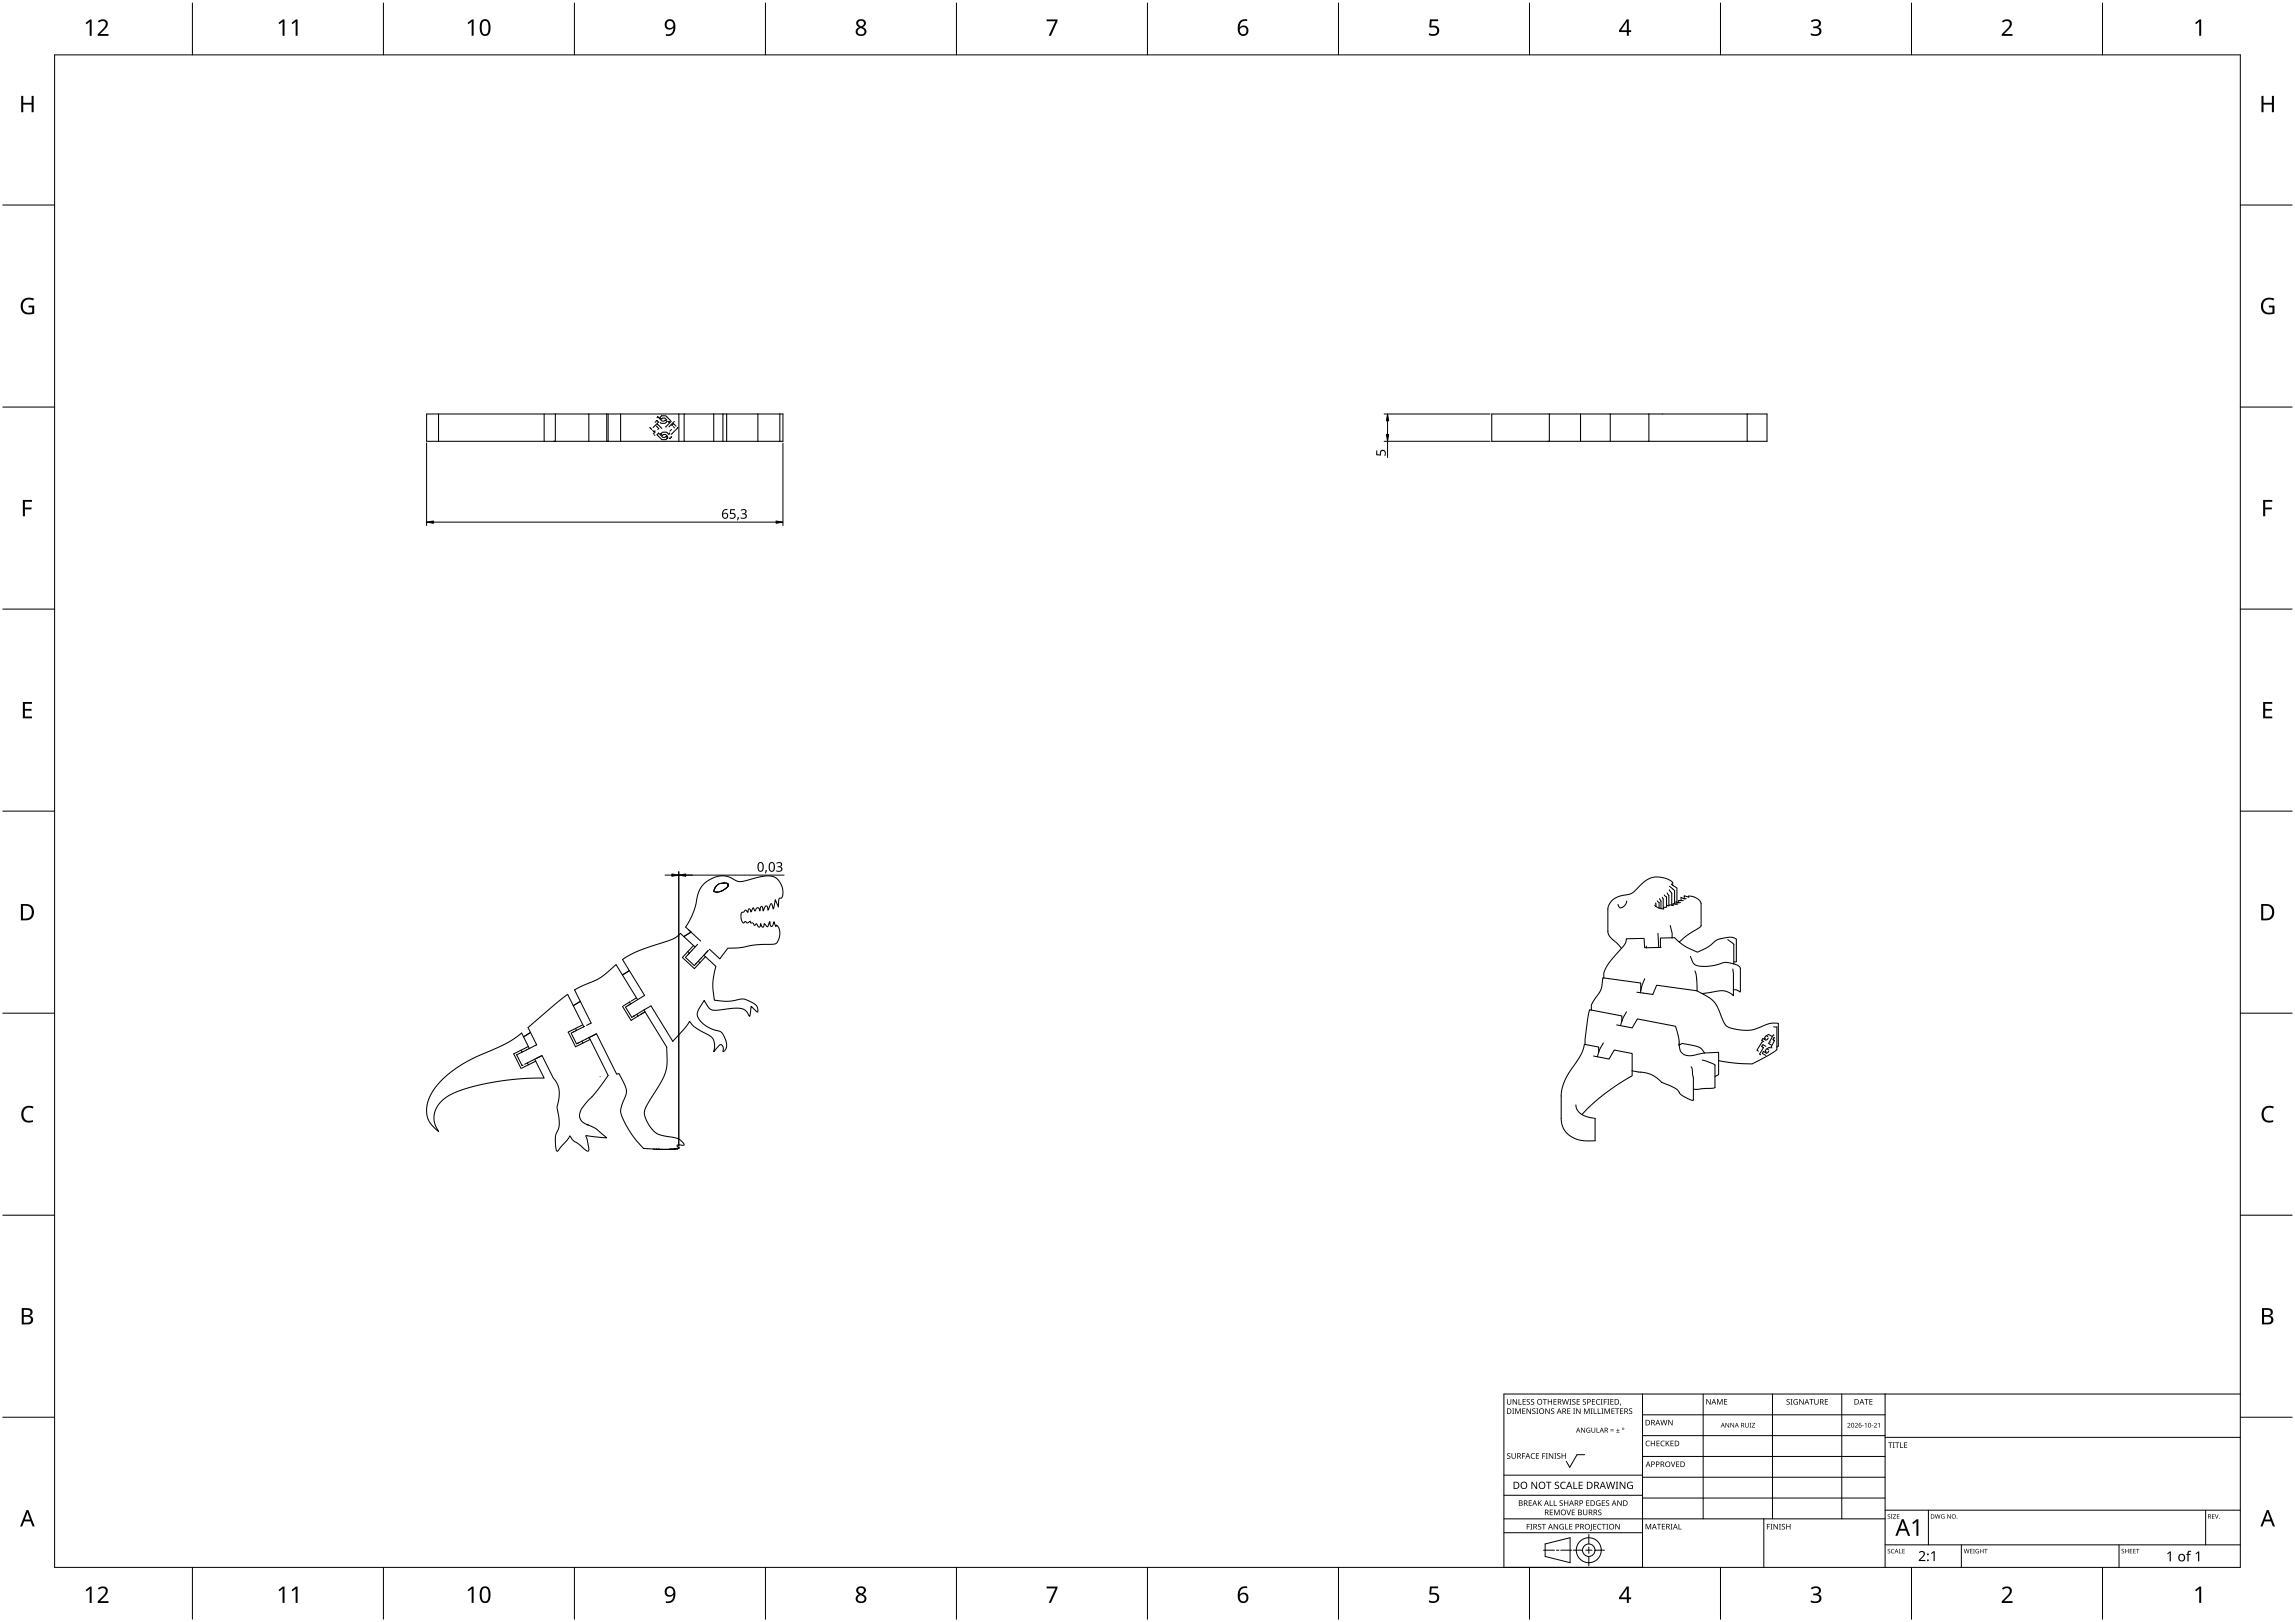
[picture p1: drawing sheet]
<svg xmlns="http://www.w3.org/2000/svg" width="841mm" height="594mm" viewBox="0 0 841 594" stroke-linecap="round" stroke-linejoin="round" font-family="sans-serif">
<g fill="none" stroke="#000" stroke-width=".38">
<path d="M156.3 151.6h130.6v10h-130.6zM160.7 151.6v10M199.4 151.6v10M203.5 151.6v10M215.8 151.6v10M222.3 151.6v10M222.9 151.6v10M227.4 151.6v10M238.1 156.6l.1 .1M238.3 156.7l.5 .6M239.2 157.6l.4 .5M239.7 158.1h.1"/>
<path d="M239.7 159.2l.3 .3M240 157.8l-.2 .3M240.1 158.2l-.7 .7M240.4 156l1 .9M240.7 154l-.6 .7M240.7 154h.1M240.7 154l.1 .1M240.9 155.5v.1M240.9 155.5l.3 .1M240.9 154.2l.4 .4-2 2M241 152.7l-.2 .3M241 152.7h.1"/>
<path d="M241.1 152.7h.1M241.1 152.7l1.5 1.5h.8l.4-.4 .6 .6M241.3 155.7l1.3 1.2M241.3 158.7l-.5 .5 1.8 1.8h1.4l.6-.6M241.3 158.7h.1M241.4 158.7h-.1M241.4 158.7l1.5 1.5h.8l.4-.4 .6 .6M241.4 158.7h.1M241.4 157l-.4 .3M241.4 157h.1M241.4 156.9h.1M241.8 152.9l.6 .6 .4-.4h.8l.8 .8"/>
<path d="M241.8 152.9h.1M242.2 158.9h.1M242.2 158.9l.5 .6 .5-.4h.7l.8 .8M242.2 158.9a1.75 1.75 0 0 1 2.2-.5l.8 .8M242.4 152.3l-.5 .6M242.5 152.3h.1M242.5 152.3h1.5l1.8 1.8M244.3 154.5l-.2 .2a1.91 1.91 0 0 1-2.2 0M244.4 154.4h.1M244.8 154.3l.4 .3M245.2 154.7h.1M245.2 158.7l.3 .3"/>
<path d="M245.2 158.7h.1M245.3 158.6h.1M245.5 154.4l-.3 .3M245.9 159.9l.2 .2M246 154.3l-1.9 2.1M246.1 157.3l-.6 .6M246.3 155.9l.5-.7 .9 .9M246.7 156.2l.5 .5M247.1 154.4l-2 1.9M248.2 156.6l.2 .1M248.4 156.7l-2.4 2.4M248.4 156.7h.1"/>
<path d="M248.8 151.6v10M250.7 151.6v10M261.6 151.6v10M264.9 151.6v10M266.3 151.6v10M277.7 151.6v10M285.8 151.6v10M546.7 151.6h100.8v10h-100.8zM567.8 151.6v10M579.2 151.6v10M590.1 151.6v10M604.2 151.6v10h-.2"/>
<path d="M640.3 151.6v10M244.7 160.4h.1M245.2 160.4l.3 .3M245.5 160.7h.1M246 160.1l-.5 .6M246.1 160.1h.1M261.6 326.5l.9 .3M261.7 325.8l-.1 .7M262.3 324.7l-.6 1.1M262.5 326.8h.2M262.6 324.3l-.3 .4M262.7 326.8h.1"/>
<path d="M262.9 324.1l-.6 .6M262.9 324.1h.1M263.1 326.7l-.3 .1M263.1 326.7l-.6 .1M263.2 326.7h-.1M263.5 323.7l-.3 .2M263.7 326.6l-.6 .1M264.4 326.4l-.7 .2M264.5 326.3l-.1 .1M264.7 326.2l-.2 .1M265.2 323.4l-1.2 .2M265.2 323.4l-1.6 .3-.7 .4"/>
<path d="M265.6 323.4h-.4M265.6 323.4l.7 .1M266.3 323.5h.1M266.3 323.5l.5 .4M266.3 325.1l-1.6 1.1M266.4 323.5h.1M266.4 323.5l.1 .1M266.5 323.6h.1M266.5 324.9l-.1 .1M266.5 324.9l-1.8 1.3M266.7 323.7h.1M266.7 323.7l.1 .1"/>
<path d="M266.8 323.8h.1M266.8 323.8v.1M266.8 324.5l-.3 .4M266.8 324.5h.1M266.8 323.9l.1 .1M266.8 323.9h.1M266.8 324.4v.1M266.9 324.4h-.1M266.9 323.9v.1M266.9 324.4h.1M266.9 324.4l-.4 .5M266.9 324h.1"/>
<path d="M266.9 324.3v.1M266.9 324v.4M266.9 324.3h.1M266.9 324.2v.1M266.9 324.1h.1M266.9 324.2h.1M596.1 330a2.57 2.57 0 0 1-2.5 2.4l-.6-1.2M606.4 331.5l.4 .5M606.7 330.7l.1 1.3M606.8 332l1.2 .6M607.4 330l.6 .6v2M608 332.6l.7 .2"/>
<path d="M608.2 329.2l.5 .8v2.8M608.7 332.8l.8 .1M609.2 328.7l.3 .6v3.6M609.6 332.8l-.1 .1M609.7 332.7l-.1 .1M609.9 327.8l.8 .8v3.5M610.7 332.1l-1 .2-.1 .5M611 327.1l.6 1v3.6M611.6 331.7l-.7-.1-.2 .5M611.7 325.9l.9 1.3v4.3M611.8 324.6l1.9 1.6v4.9M612.1 339l.7 2.7v1.8"/>
<path d="M612.5 323.8l.5 .5M612.6 331.5l.5 .1M612.6 331.5l-.6-.1-.4 .3M613 324.3l1.5 .9v5.2M613 324.3v-.9a8.3 8.3 0 0 0-12.5 1.5l-.1 .1a6.8 6.8 0 0 1-5.9 3 5.9 5.9 0 0 0-5.3 5v8.1a5.9 5.9 0 0 0 3.2 4.2l1.8 2.1M613.2 331.4l-.1 .2M613.7 331.1l.5 .1M613.7 331.1l-.6-.1v.6M614.5 330.4h-.3v.8M614.5 330.4l.7 .2M614.8 331l-.6 .2M615.8 330.5l-.6 .1"/>
<path d="M616 329.8h-.8v.8M616.8 329.8h-.8M617.2 329.2l-1.2-.5v1.1M617.9 329l-.7 .2M618.7 328.5l-1.5-.4v1.1M618.7 328.5l.1-.3a4.7 4.7 0 0 1 4.6 2.7l-.1 8.4-5 3.3-2.9 2.4M618.9 328.5h-.2M230.6 355.5l5.6 9.1-7 4.3 2.3 3.7 7.1-4.2 7.9 13M230.6 355.5l-2.5 1.6M251.3 350.6h-.1M252.1 348.5l.6 .6M253.2 341.4l-2.6 1.6"/>
<path d="M254.1 346.3l-4 4.4 4.4 4.1 4-4.4M254.7 346.9l-5.3-5a19.3 19.3 0 0 1-8.9 4.1 42.7 42.7 0 0 0-12.4 5.4l2.5 4.1M255.6 345.9l-4.2 4.5M255.9 352.1l.6 .5M256.8 344.7l-5.5-5.1 .3-.6a28.8 28.8 0 0 0 4.3-11.8 9.1 9.1 0 0 1 14.1-4.5 12.9 12.9 0 0 0 6.4-1 9.8 9.8 0 0 1 8-.1 6 6 0 0 1 1.9 7.4l-.4-.1a.68 .68 0 0 0-.6 .4 .68 .68 0 0 0 0 .7v2.2l-1.2-2.7-.7 3.4-.7-1.9-.4 .2-.8 2.1-.6-1.5a1.06 1.06 0 0 0-1 1.3l-.2 .5-.1-.3a.91 .91 0 0 0-.5-1.3 1.41 1.41 0 0 0-.6 1.6l-.1-.1a.79 .79 0 0 0-.7-1.1 .79 .79 0 0 0-.8 1l-.3 .2-.6-1.1-.8 1.5-.1-.2a.57 .57 0 0 0 0-.7 .57 .57 0 0 0-.7-.1l-.3 1.2-.9-.9-.7 .8-.7 .1a3.9 3.9 0 0 0 .4 3.6l.3 .2 .7-.5 .7 .6 1-.6 .2 .5 .8 .1 .6 .9 .6-.7 .3 .2a.92 .92 0 0 0 1 1l.4-1.2 .1 .4a.64 .64 0 0 0 .1 .7 .64 .64 0 0 0 .7 .1l.4-1.2 1.2 1.1 .8-1.8a1.5 1.5 0 0 0 .6 1.7l.5-.3 .5-1.4 .6 1.8 .3-.5a4.7 4.7 0 0 1-.5 6.8l-3 .2a50.7 50.7 0 0 0-10.7 1.3l-3.7 .1-2.9 3.9-3.8-3.5M257.9 349.9l.6 .5M258.5 350.4l3.9 3.6a22.6 22.6 0 0 0-1 9.3l.4 3 4 .4 3.4-.3a7.2 7.2 0 0 1 8.4 2.7v1.6l-2.3-2.1-.7 3.6a4.6 4.6 0 0 0-5.6-2.9l-3 .3a8.7 8.7 0 0 1-5.9-.1l-2-3.1-1.4 2.2a4 4 0 0 0 1 6.4 21 21 0 0 0 6.6 3 6.7 6.7 0 0 1 1.6 6.3l-1 .9a1.65 1.65 0 0 0-.9-2.6l-2.4 2.6 .2-1.2a4.6 4.6 0 0 0-3.4-5.6l-3.8-2.2-1.9-2.1-1.8 2.5-4.4 4.8M259.5 348.1l-5.1 5.5-3.2-3M587.7 358.2l-.3-.1-.1 .6a10 10 0 0 1-3 7.4l-.5 .8a3.8 3.8 0 0 0-.6 3M587.7 358.2l13.6 1.8v3M594.2 347.4l-1.1 1.1a22.8 22.8 0 0 0-5.4 7.9v1.8M602.7 358.5l-1.4 4.5"/>
<path d="M603.3 346.5v.6M603.3 347.1h-.6l-.2-3.4-6.5 .1a4.9 4.9 0 0 1-1.8 3.6M607.6 341.9l.2 5.1M608.7 347l-5.4 .1M612.8 343.5h.9l1.7 1.5M612.8 343.5l-4.3 .1v3.4M615.4 345l2.4 1.8 4.2 1.9 4.5-2.3a9.4 9.4 0 0 1 9.3-2.7l.5 .3v8.2l-.9 .1M619.5 350.3l.5 1.5a3.1 3.1 0 0 0 3.5 2.1 31.3 31.3 0 0 0 8.9-1.4l3 .5M621.1 355.6l.6 2.5 .2 4.8M633.2 344.2l2.2 1.7v7.1M635 354.9l.2 7.7M635.4 353l1.6 .7 .8 .9v8.3l-.3 .4a2.38 2.38 0 0 0-2.3-.7"/>
<path d="M194.4 378.1l-2.6 1.6M210.9 376.7l.4 .7M212.6 366.7l-2.5 1.7M213.4 375.4l-5.2 2.6 2.7 5.4 5.4-2.7M213.8 376.2h-.1M213.9 376.1l-5.9-11.9-4.2 3.3-10.3 8.9 3.2 6.3-7 3.5M214.2 375.9l-4.9 2.5 2 3.9 .9-.4M215.9 380l7 13.9-3.1 4.3-3 3.7a17.3 17.3 0 0 0-4.2 5.6 3.6 3.6 0 0 0 2.9 4.5M228.1 368.6l3.2 5.1 5-3M230.7 367l.4 .7M231 366.9l-2.6 1.6M233.1 365.6l-1.8 1"/>
<path d="M233.4 371.5l.4 .7M233.7 366.2l-7.9-12.9-.8 .6a25.6 25.6 0 0 1-11.2 7l-3.2 1.7 6 12.1-1.7 .9M236 369.9l8.4 13.7v3.7a19.5 19.5 0 0 1-4.4 12.6l-1.3 2.2a10.2 10.2 0 0 0-2.5 6.2 9.5 9.5 0 0 0 7.2 7.8 10.7 10.7 0 0 1 6.5 2l.8 1.2-2.4 .1-.2 .4 .6 .6M583.2 369.9l-.7-.1-.5 2.2-1.1 8.7v1.8M583.2 369.9l11.1 2.2v1.9M592.4 375.4l5.7 1.1 1.9-3.3 14 2.7 1.1 4.2 .2 2.8M594.3 374l-.4 1.7M596 370.6l-1.7 3.4M601.1 363.5h.1M601.2 363.5l-.1 .1M601.3 363l-.1 .5M621.9 362.9l-14.8-2-1.4 3.3-5.8-.8"/>
<path d="M621.9 362.9l1.8 1M623.7 363.9a12.9 12.9 0 0 1 7.4 9.2 4.9 4.9 0 0 0 5 3.9 14.7 14.7 0 0 0 11.3-1.8 5.1 5.1 0 0 1 4.3-.3v8.2l-.6 .4M635.2 362.6v2.1l-.6-.6a7.2 7.2 0 0 0-6.9-.8l-4 .6M647.4 379.4l.5 .3M649.3 379.6l-1.2-.7-1.1 .6-.4 .8 .4 .2M650 376l1.1 .2v7.3M650.1 379.1l-.2-.1-1.8 3.2 1.1 .6M189.3 386.3l2 4 .4-.2M189.3 386.3h.1M189.5 386.2l-.1 .1M190.9 384.6l.4 .8M193.2 384.4l-.2 .1"/>
<path d="M193.3 389.3l.3 .7M193.6 383.3l-5.3 2.7 2.6 5.4M193.8 384.1h.1M194 384l-2.8-5.6a61.3 61.3 0 0 1-16.4 8.5 34.5 34.5 0 0 0-17.4 14.9 9.4 9.4 0 0 0 3.3 12.6M195.6 388.1l-3.3 1.7M196 388l.3 .7M196.3 388.7l3.1 6.2a83.9 83.9 0 0 0-34.3 6.1 9.3 9.3 0 0 0-5.7 10.6l1.3 2.8M196.3 388.7l-5.2 2.6M198.5 386.7l-2.8 1.4M198.6 386.6l4.2 8.3a9.3 9.3 0 0 1 1.5 9.8l-.2 .8 .6 3.3a9.2 9.2 0 0 1-1.1 7v.3a8.4 8.4 0 0 0 .6 5.5l4.7-5.5a6.9 6.9 0 0 0 3.4 3.1l2.3 2.1 .9 .3 .3-1.1-1.1-4.5 7.6 .7-1.3-1a12.8 12.8 0 0 0-5.5-3.7M212.5 381.7l-.4 .2M212.7 381.6l5.9-2.9 7.4 14.7 .8-.2 1.5 2.8a6.2 6.2 0 0 1 0 7.5 6.5 6.5 0 0 0 .4 7.2l3.4 5.7 3.7 4.2 2.4 .2"/>
<path d="M213.2 381.3l.4 .8M215.8 380.1h.1M219.9 394.4h.1M246.5 381.4h.1M580.9 382.5h-.3a26.2 26.2 0 0 1-5.5 10.2l-1.7 3.1-1.1 3.6-.2 10.2a8.8 8.8 0 0 0 10.1 8.3l2.3-.1v-8.2l-2.8-.5-2-.9M580.9 382.5l5 1v1.9M584 386.8l5.6 1.1 1.9-3.3 6.6 1.3v6.3M585.9 385.4l-.5 1.7M587.6 382l-1.7 3.4M598.1 392.2v1.8a71 71 0 0 0-18.4 14.2M598.1 392.2l2.4 .5a10.8 10.8 0 0 1 8.5 3.8M609 396.5l2.8 1.1"/>
<path d="M609 396.5h.1M611.8 397.6h.1M611.8 397.6l2.5 1.2 1.1 1.4M615.3 382.3v.6M615.3 382.9a3.8 3.8 0 0 0 5.5 3.6l3.8-.8M615.3 382.5l.5 .1 .6-.4 2.9 .5a5.8 5.8 0 0 1 5.2 2.8l.1 .2M619.7 390.7l.4 .8 .5 3.1-.2 8.4a9.7 9.7 0 0 1-5-2.8M623.8 388.2l4.7 1.9v8.2l-6.4 .7-1.5-.1M624.6 385.7l5.2-.3v3.1M629.8 388.5v5.1l-1.3 .7M645.9 381.7l-2.1 3 .6 .3M646.9 385.5l-.7-.4-.4 .7 1.3 .8"/>
<path d="M647.1 383.2l-1.1-.6-.4 .7 .7 .4-1.5 2.4 .4 .2M647.7 384.2l.4 .3M648 380.2l-.9 .8-1.1-.6-.4 .7 .8 .4M648.2 384.9l-.8 .9-.5-.3M648.7 383.8a1.58 1.58 0 0 0-1.9 1.2l.4 .3M648.9 381.7h.1M650 380.9l.3 .2-1.3 2.5 .4 .2M650 380.9l.3 .2M650.4 380.2l-.3-.2-.4 .7 .3 .2M651.1 383.5v.9l-.4 .4-4.6 2.8a8.5 8.5 0 0 1-7.9 2l-8.4-1.1M160.7 414.4h.1M215 411.8l.5 .2"/>
<path d="M577.5 404.7a4.1 4.1 0 0 0 2.2 3.5M615.4 400.2h.1M238.4 420.8l2.1 .1M239.7 420.9h.1M240.3 420.9h.1M240.4 420.9h.1M240.5 420.9h.3M240.5 420.9h.1M240.5 420.9h.6M240.5 420.9h.2M241.1 420.9h.1M241.1 420.9l.7 .1"/>
<path d="M241.2 420.9h.1M241.3 420.9h.1M241.3 421h.1M241.4 421h.1M241.5 421h.2M241.7 421h.1M241.7 421h.2M241.8 421h.1M241.9 421h.2M242.1 421h.3M242.1 421h.8M242.4 421h.1"/>
<path d="M242.5 421h.3M242.8 421h.1M242.8 421h1.1M242.9 421h.7M243.6 421h.3M243.6 421h.1M243.9 421h.1M244 421h.1M244.1 421h-.2M244.1 421h-.1M244.3 421h-.2M244.4 421h.1"/>
<path d="M244.5 421h-.1M244.7 421h-.3M244.7 421h-.1M244.7 421h.1M245.1 421h-1.1M245.1 421h-.4M245.2 421h-.1M245.2 421h.1M245.4 421h-.2M245.5 421h-.1M245.6 421h-.5M245.6 421h-.1"/>
<path d="M245.6 421h.1M245.6 421h-.2M245.7 421h.1M245.7 421h-.1M245.8 421h-.3M246 421h-.4M246 421h.1M246.1 420.9l-.4 .1M246.2 420.9h-.1M246.2 420.9h.1M246.4 420.9l-.4 .1M246.5 420.9h-.3"/>
<path d="M246.5 420.9h.1M246.6 420.9h-.1M246.6 420.9h.1M246.7 420.9h-.1M246.7 420.9h-.3M247 420.9h-.3M247 420.9h.1M247.1 420.9h-.1M247.2 420.9h-.1M247.2 420.9h.1M247.4 420.9h-.2M247.4 420.8v.1"/>
<path d="M247.5 420.8h-.1M247.7 420.8h-.2M247.7 420.8h.1M248.1 420.7l-.4 .1M248.1 420.7h.1M248.2 420.7h-.1M248.3 420.7h-.1M248.3 420.7h.1M248.4 420.7h-.1M248.7 420.3v.1M248.7 420.4h.1M248.8 420.4h.1"/>
<path d="M248.8 420.5l-.5 .2M248.8 420.5h.1M248.8 420.4v.1"/>
</g>
<path d="M20 20.1h801v554h-801z" fill="none" stroke="#000" stroke-width=".37"/>
<g fill="none" stroke="#000" stroke-width=".37">
<path d="M70.5 1.1v19M140.5 1.1v19M210.5 1.1v19M280.5 1.1v19M350.5 1.1v19M420.5 1.1v19M490.5 1.1v19M560.5 1.1v19M630.5 1.1v19M700.5 1.1v19M770.5 1.1v19M1 75.1h19"/>
<path d="M840 75.1h-19M1 149.1h19M840 149.1h-19M1 223.1h19M821 223.1h19M1 297.1h19M821 297.1h19M20 371.1h-19M821 371.1h19M20 445.1h-19M821 445.1h19M20 519.1h-19"/>
<path d="M821 519.1h19M70.5 574.1v19M140.5 574.1v19M210.5 574.1v19M280.5 574.1v19M350.5 574.1v19M420.5 574.1v19M490.5 574.1v19M560.5 574.1v19M630.5 574.1v19M700.5 574.1v19M770.5 574.1v19"/>
</g>
<g fill="#000">
<path d="M31.4 8.4l1.6-1.2h.6v5.9h-.7v-5.2l-1.2 1zM35.9 7.8a1.99 1.99 0 0 1 2.2-.8 1.99 1.99 0 0 1 1.4 2l-.6 1.2-2.2 2.3h3v.6h-3.9v-.6l1.9-1.9a1.68 1.68 0 0 0 .4-2.8l-.8-.1-1 .6zM102 8.4l1.7-1.3h.6v6h-.7v-5.2l-1.2 1zM106.8 8.4l1.6-1.3h.7v6h-.8l.1-5.2-1.2 1zM171.3 8.4l1.7-1.3h.6v6h-.8l.1-5.2-1.2 1zM383.5 7.1h4v.6l-2.4 5.4h-.8l2.5-5.3h-3.3zM524 7.1h3v.7h-2.4l-.1 1.7 .9-.1a1.95 1.95 0 0 1 2 2.3 1.95 1.95 0 0 1-2.7 1.4l-1.1-.3v-.7a1.77 1.77 0 0 0 1.8 .5 1.77 1.77 0 0 0 1.3-1.4 1.6 1.6 0 0 0-2.5-1.1l-.4-.2zM663.6 7.6a2.14 2.14 0 0 1 2.1-.7 2.14 2.14 0 0 1 1.6 1.6 1.45 1.45 0 0 1-1.2 1.5 1.59 1.59 0 0 1 1.4 1.7 1.59 1.59 0 0 1-1.8 1.4l-2.1-.3v-.6a2.12 2.12 0 0 0 3.1-.5 1.21 1.21 0 0 0-1.6-1.4h-.6v-.6a1.39 1.39 0 0 0 1.5-.1 1.39 1.39 0 0 0 .5-1.4 1.75 1.75 0 0 0-2.5 0zM733.6 7.8a1.99 1.99 0 0 1 2.3-.8 1.99 1.99 0 0 1 1.3 2l-.5 1.2-2.2 2.3h3v.6h-3.9v-.6l1.8-1.9a1.69 1.69 0 0 0 .5-2.8l-.8-.1-1.1 .6zM804.4 8.4l1.6-1.3h.6v6h-.7l.1-5.2-1.2 1zM7.8 35.1h.7v2.5h3.1v-2.5h.7v6h-.7v-2.8h-3.1v2.8h-.7zM828.7 35.1h.8v2.5h3.1v-2.5h.7v6h-.7v-2.8h-3.1v2.8h-.8z"/>
<path d="M8.4 109.8a3.8 3.8 0 0 1 4.1-.4l-.3 .6a2.47 2.47 0 0 0-3.8 1.9 2.47 2.47 0 0 0 3.4 2.5v-1.8h-1.3v-.7h2v3l-.4 .1a3.2 3.2 0 0 1-4.1-1 3.2 3.2 0 0 1 .4-4.2zM829.4 109.8a3.8 3.8 0 0 1 4-.4l-.3 .6a2.47 2.47 0 0 0-3.8 1.9 2.47 2.47 0 0 0 3.5 2.5v-1.8h-1.4v-.7h2.1v3l-.5 .1a3.2 3.2 0 0 1-4-1 3.2 3.2 0 0 1 .4-4.2zM8.4 183.1h3.3v.7h-2.6v2.1h2.5v.7h-2.5v2.5h-.7zM829.4 183.1h3.3v.7h-2.6v2.1h2.4v.7h-2.4v2.5h-.7zM8.4 257.1h3.3v.7h-2.6v1.8h2.5v.7h-2.5v2.1h2.6v.7h-3.3zM829.4 257.1h3.3v.7h-2.6v1.8h2.4v.7h-2.4v2.1h2.6v.7h-3.3zM8.5 405.8a3.3 3.3 0 0 1 3.8-.4l-.3 .6a2.33 2.33 0 0 0-2.9 .3 2.33 2.33 0 0 0-.4 2.8 2.27 2.27 0 0 0 3.4 1.2v.6a3 3 0 0 1-3.6-.5 3 3 0 0 1-.5-3.6zM829.5 405.8a3.3 3.3 0 0 1 3.8-.4l-.3 .6-1.6-.3a2.46 2.46 0 0 0-1.9 2.5 2.46 2.46 0 0 0 2.1 2.3l1.5-.2v.6a3 3 0 0 1-3.6-.5 3 3 0 0 1-.5-3.6zM31.4 582.4l1.6-1.3h.6v6h-.7v-5.2l-1.2 1zM35.9 581.8a1.99 1.99 0 0 1 2.2-.8 1.99 1.99 0 0 1 1.4 2l-.6 1.1-2.2 2.3h3v.7h-3.9v-.6l1.9-1.9a1.68 1.68 0 0 0 .4-2.9h-.8l-1 .5zM102 582.4l1.7-1.3h.6v6h-.7v-5.2l-1.2 1zM106.8 582.4l1.6-1.3h.7v6h-.8l.1-5.2-1.2 1z"/>
<path d="M171.3 582.4l1.7-1.3h.6v6h-.8l.1-5.2-1.2 .9zM383.5 581.1h4v.6l-2.4 5.4h-.8l2.5-5.3h-3.3zM524 581.1h3v.6h-2.4l-.1 1.8 .9-.1a1.95 1.95 0 0 1 2 2.3 1.95 1.95 0 0 1-2.7 1.4l-1.1-.3v-.7a1.77 1.77 0 0 0 3.1-.9 1.6 1.6 0 0 0-2.5-1.1l-.4-.2zM663.6 581.6a2.14 2.14 0 0 1 2.1-.7 2.14 2.14 0 0 1 1.6 1.6 1.45 1.45 0 0 1-1.2 1.5 1.59 1.59 0 0 1 1.4 1.7 1.59 1.59 0 0 1-1.8 1.4l-2.1-.3v-.7a2.12 2.12 0 0 0 3.1-.5 1.21 1.21 0 0 0-1.6-1.3h-.6v-.6a1.39 1.39 0 0 0 1.5-.1 1.39 1.39 0 0 0 .5-1.4 1.75 1.75 0 0 0-2.5-.1zM733.6 581.8a1.99 1.99 0 0 1 2.3-.8 1.99 1.99 0 0 1 1.3 2l-.5 1.1-2.2 2.3h3v.7h-3.9v-.6l1.8-1.9a1.69 1.69 0 0 0 .5-2.9h-.8l-1.1 .5zM804.4 582.4l1.6-1.3h.6v6h-.7l.1-5.2-1.2 1z"/>
<path d="M176.5 7.5a1.99 1.99 0 0 1 2.3-.2 1.99 1.99 0 0 1 .9 2.1 2.89 2.89 0 0 1-1.7 3.8 2.18 2.18 0 0 1-2.2-2.7l.2-2zM177 8a4.4 4.4 0 0 0 .2 4.4 1.33 1.33 0 0 0 1.5-.2 1.33 1.33 0 0 0 .3-1.5 2.31 2.31 0 0 0-1.2-3z"/>
<path d="M244.1 7.6a2.09 2.09 0 0 1 2.5-.2 2.09 2.09 0 0 1 .9 2.3 2.8 2.8 0 0 1-3.5 3.4v-.6a1.99 1.99 0 0 0 2.1-.4 1.99 1.99 0 0 0 .6-1.9 1.85 1.85 0 0 1-2.7 .1 1.85 1.85 0 0 1 .1-2.7zM244.2 8.9a1.3 1.3 0 0 0 2.6 0 1.3 1.3 0 0 0-2.6 0z"/>
<path d="M314 7.6a1.73 1.73 0 0 1 2.3-.5 1.73 1.73 0 0 1 .8 2.2l-.9 .6a1.71 1.71 0 0 1 1.2 2.2 1.71 1.71 0 0 1-2.3 1 1.61 1.61 0 0 1-1.5-1.4 1.61 1.61 0 0 1 1.2-1.7l-.3-.2a1.51 1.51 0 0 1-.5-2.2zM314.3 11.6a1.18 1.18 0 0 0 2.3 0 1.18 1.18 0 0 0-2.3 0zM314.6 8.6a1 1 0 0 0 2 0 1 1 0 0 0-2 0z"/>
<path d="M454.4 7.7l1-.5 .9-.2 .7 .1v.6a2.02 2.02 0 0 0-2.6 2.4 1.85 1.85 0 0 1 2.7-.2 1.85 1.85 0 0 1-.1 2.7 2.1 2.1 0 0 1-2.5 .2 2.1 2.1 0 0 1-.9-2.3l.1-1.5zM454.3 11.2a1.3 1.3 0 0 0 2.6 0 1.3 1.3 0 0 0-2.6 0z"/>
<path d="M596.1 7.1h.8v4h.9v.6h-.9v1.4h-.7v-1.4h-2.9v-.6zM596.2 7.9l-2.2 3.2h2.2z"/>
<path d="M7.7 331.1h1.8a2.99 2.99 0 0 1 2.9 3.1 2.99 2.99 0 0 1-3.1 2.9h-1.6zM8.4 331.8v4.6h.8a2.12 2.12 0 0 0 2.5-2.3 2.03 2.03 0 0 0-2.3-2.3z"/>
<path d="M828.6 331.1h1.9a2.99 2.99 0 0 1 2.9 3.1 2.99 2.99 0 0 1-3.1 2.9h-1.7zM829.4 331.8v4.6h.8a2.35 2.35 0 0 0 2.4-2.2 2.35 2.35 0 0 0-2.2-2.4z"/>
<path d="M8 479.1h1.7a1.62 1.62 0 0 1 1.8 .4 1.62 1.62 0 0 1 .3 1.8l-1 .6a1.63 1.63 0 0 1 1.3 2 1.63 1.63 0 0 1-2 1.2h-2.1zM8.7 482.3v2.1h1.2a1.13 1.13 0 0 0 1.4-1.1 1.13 1.13 0 0 0-1.4-1zM8.7 479.7v1.9h1.1a1.02 1.02 0 0 0 1.4-1 1.02 1.02 0 0 0-1.5-.9z"/>
<path d="M828.9 479.1h1.7a1.62 1.62 0 0 1 1.8 .4 1.62 1.62 0 0 1 .3 1.8l-.9 .6a1.63 1.63 0 0 1 1.3 2 1.63 1.63 0 0 1-2.1 1.2h-2.1zM829.7 482.3v2.1h1.2a1.13 1.13 0 0 0 1.4-1.1 1.13 1.13 0 0 0-1.5-1zM829.7 479.7v1.9h1.1a1.02 1.02 0 0 0 1.3-1 1.02 1.02 0 0 0-1.4-.9z"/>
<path d="M9.7 553.1h.7l2.3 6h-.8l-.7-1.9h-2.3l-.8 1.9h-.7zM10 553.9l-.9 2.7h1.9z"/>
<path d="M830.7 553.1h.7l2.3 6h-.8l-.7-1.9h-2.4l-.7 1.9h-.7zM831 553.9l-.9 2.7h1.9z"/>
<path d="M176.5 581.4a1.99 1.99 0 0 1 2.3-.1 1.99 1.99 0 0 1 .9 2.1 2.89 2.89 0 0 1-1.7 3.7 2.18 2.18 0 0 1-2.2-2.7l.2-2zM177 582a3.7 3.7 0 0 0 .5 4.5 1.4 1.4 0 0 0 1.5-1.8 2.31 2.31 0 0 0-1.2-3.1z"/>
<path d="M244.1 581.6a2.09 2.09 0 0 1 2.5-.3 2.09 2.09 0 0 1 .9 2.3 2.8 2.8 0 0 1-3.5 3.5v-.7a1.99 1.99 0 0 0 2.1-.3 1.99 1.99 0 0 0 .6-2 1.85 1.85 0 0 1-2.7 .2 1.85 1.85 0 0 1 .1-2.7zM244.2 582.9a1.3 1.3 0 0 0 2.6 0 1.3 1.3 0 0 0-2.6 0z"/>
<path d="M314 581.6a1.73 1.73 0 0 1 2.3-.6 1.73 1.73 0 0 1 .8 2.2l-.9 .7a1.71 1.71 0 0 1 1.2 2.2 1.71 1.71 0 0 1-2.3 1 1.61 1.61 0 0 1-1.5-1.4 1.61 1.61 0 0 1 1.2-1.8l-.3-.1a1.51 1.51 0 0 1-.5-2.2zM314.3 585.6a1.18 1.18 0 0 0 2.3 0 1.18 1.18 0 0 0-2.3 0zM314.6 582.6a1 1 0 0 0 2 0 1 1 0 0 0-2 0z"/>
<path d="M454.4 581.7l1-.6 .9-.1 .7 .1v.6a2.02 2.02 0 0 0-2.6 2.3 1.85 1.85 0 0 1 2.7-.1 1.85 1.85 0 0 1-.1 2.7 2.1 2.1 0 0 1-2.5 .2 2.1 2.1 0 0 1-.9-2.3l.1-1.5zM454.3 585.2a1.3 1.3 0 0 0 2.6 0 1.3 1.3 0 0 0-2.6 0z"/>
<path d="M596.1 581.1h.8v4h.9v.6h-.9v1.4h-.7v-1.4h-2.9v-.6zM596.2 581.9l-2.2 3.2h2.2z"/>
</g>
<g fill="none" stroke="#000" stroke-width=".37">
<path d="M601.9 510.6v63.5h-50.8v-63.5h269.9M624.1 510.6v45.7M649.5 510.6v45.7M674.9 510.6v45.7M690.8 518.2h-88.9M690.8 510.6v63.5M580.7 532.8h-2.8l-2.7 4.6-1.2-2.2M601.9 525.8h88.9M601.9 533.4h88.9M690.8 526.5h130.2M551.1 547.7h50.8M601.9 548.7h88.9"/>
<path d="M601.9 540.3h-50.8M646.4 556.3v17.8M690.8 556.3h-139.7M690.8 541.1h-88.9M706.7 553.1v12.7M808.3 553.1v12.7M821 553.1h-130.2M551.1 561.4h50.8M565.7 567.8h4M566.2 565.5l9.2-2.3v9.2l-9.2-2.3zM570.3 567.8h1M575.9 567.8h-4"/>
<path d="M576.5 567.8h3.4M581.1 567.8h2.3M582.2 562.1v3.4M582.2 566.6v2.3M582.2 570.1v3.4M587.9 567.8h-3.4M718.8 565.8v8.3M776.5 565.8v8.3M821 565.8h-130.2"/>
<circle cx="582.2" cy="567.8" r="4.6"/>
<circle cx="582.2" cy="567.8" r="2.28"/>
</g>
<g fill="#000">
<path d="M552.2 512.4h.3v1.4a.53 .53 0 0 0 .5 .5 .53 .53 0 0 0 .6-.5v-1.4h.2v1.4a.78 .78 0 0 1-.8 .7 .78 .78 0 0 1-.8-.8zM554.2 515.9h.7l-.3 .2v1.6l.3 .2h-.7l.2-.2v-1.6zM554.3 512.4h.3l1.1 1.7v-1.7h.2v2.1h-.3l-1-1.7v1.7h-.3zM555.3 515.9h.4l.6 1.6 .6-1.6h.4v2h-.3l.1-1.8-.7 1.8h-.2l-.7-1.8v1.8h-.2zM556.5 512.4h.3v1.8h.8v.3h-1.1zM557.9 515.9h1.1v.2h-.9v.6h.8v.2h-.8v.8h.9v.2h-1.1zM558 512.4h1.1v.3h-.9v.6h.9v.2h-.9v.7h.9v.3h-1.1zM559.6 512.6l.6-.2 .5 .1-.1 .2a.47 .47 0 0 0-.6-.1 .47 .47 0 0 0-.3 .6 .47 .47 0 0 0 .6 .2 .64 .64 0 0 1 .1 1.1 .64 .64 0 0 1-1-.3h.2a.51 .51 0 0 0 .6 .1 .51 .51 0 0 0 .2-.7 .51 .51 0 0 0-.7-.2zM559.4 515.9h.3l1.1 1.6v-1.6h.2v2h-.3l-1.1-1.7 .1 1.7h-.3zM561.1 512.6l.7-.2 .4 .1-.1 .2a.47 .47 0 0 0-.6-.1 .47 .47 0 0 0-.2 .6 .47 .47 0 0 0 .6 .2 .64 .64 0 0 1 .1 1.1 .64 .64 0 0 1-1-.3h.1a.51 .51 0 0 0 .7 .1 .51 .51 0 0 0 .1-.7 .51 .51 0 0 0-.6-.2zM561.6 516l.7-.2 .4 .1-.1 .3a.47 .47 0 0 0-.6-.2 .47 .47 0 0 0-.2 .6 .47 .47 0 0 0 .6 .2 .66 .66 0 0 1 .2 1 .66 .66 0 0 1-1 0v-.2a.51 .51 0 0 0 .7 .1 .51 .51 0 0 0 .1-.7 .51 .51 0 0 0-.6-.2zM563 515.9h.7l-.2 .2v1.6l.2 .2h-.7l.2-.2v-1.6z"/>
<path d="M565.4 512.4h1.5v.3h-.6v1.8h-.3v-1.8h-.6zM566.3 515.9h.3l1.1 1.6v-1.6h.2v2h-.3l-1.1-1.7v1.7h-.2zM567.2 512.4h.2v.9h1.1v-.9h.2v2.1h-.2v-1h-1.1v1h-.2zM568.5 516l.7-.2 .4 .1-.1 .3a.47 .47 0 0 0-.6-.2 .47 .47 0 0 0-.2 .6 .47 .47 0 0 0 .6 .2 .66 .66 0 0 1 .2 1 .66 .66 0 0 1-1.1 0l.1-.2a.51 .51 0 0 0 .7 .1 .51 .51 0 0 0 .1-.7 .51 .51 0 0 0-.7-.2zM569.3 512.4h1.1v.3h-.8v.6h.8v.2h-.8v.7h.8v.3h-1.1zM572.4 512.4h.3l.4 1.8 .4-1.8h.3l.5 1.8 .4-1.8h.3l-.6 2.1h-.2l-.5-1.8-.5 1.8h-.3zM574.3 515.9h1.2v.2h-.9v.6h.8v.2h-.8v.8h.9v.2h-1.2zM575.1 512.4h.7l-.2 .2v1.7l.2 .2h-.7l.2-.2v-1.7zM576.5 515.9h.7l-.2 .2v1.6l.2 .2h-.7l.2-.2v-1.6zM576.2 512.6l.7-.2 .4 .1v.2a.47 .47 0 0 0-.7-.1 .47 .47 0 0 0-.2 .6 .47 .47 0 0 0 .6 .2 .64 .64 0 0 1 .1 1.1 .64 .64 0 0 1-1-.3h.1a.51 .51 0 0 0 .7 .1 .51 .51 0 0 0 .2-.7 .51 .51 0 0 0-.7-.2zM577.8 512.4h1.1v.3h-.9v.6h.9v.2h-.9v.7h.9v.3h-1.1zM577.6 515.9h.3l1.1 1.6v-1.6h.2v2h-.3l-1.1-1.7v1.7h-.2z"/>
<path d="M580.1 512.6l.7-.2 .4 .1-.1 .2a.47 .47 0 0 0-.6-.1 .47 .47 0 0 0-.2 .6 .47 .47 0 0 0 .6 .2 .64 .64 0 0 1 .1 1.1 .64 .64 0 0 1-1-.3h.1a.51 .51 0 0 0 .7 .1 .51 .51 0 0 0 .1-.7 .51 .51 0 0 0-.6-.2zM580.5 515.9h.4l.6 1.6 .6-1.6h.4v2h-.2v-1.8l-.7 1.8h-.2l-.7-1.8v1.8h-.2zM582.9 515.9h.7l-.2 .2v1.6l.2 .2h-.7l.2-.2v-1.6zM584 515.9h.3v1.7h.9v.3h-1.2zM583.4 512.4h1.1v.3h-.9v.6h.9v.2h-.9v.7h.9v.3h-1.1zM585.5 515.9h.3v1.7h.9v.3h-1.2zM585.1 512.7l.6-.3 .7 .1-.1 .2-.5-.1a.82 .82 0 0 0-.7 1.1 .82 .82 0 0 0 1.2 .5 .96 .96 0 0 1-1.4-.1 .96 .96 0 0 1 .2-1.4zM586.6 512.4h.7l-.2 .2v1.7l.2 .2h-.7l.2-.2v-1.7zM586.8 515.9h.8l-.3 .2v1.6l.3 .2h-.8l.3-.2v-1.6zM587.7 512.4h1.1v.3h-.8v.7h.8v.2h-.8v.9h-.3zM588 515.9h.3l.7 1.6 .6-1.6h.4v2h-.3v-1.8l-.6 1.8h-.2l-.7-1.8v1.8h-.2zM589 512.4h.7l-.2 .2v1.7l.2 .2h-.7l.2-.2v-1.7z"/>
<path d="M590.1 512.4h1.2v.3h-.9v.6h.8v.2h-.8v.7h.9v.3h-1.2zM590.5 515.9h1.2v.2h-.9v.6h.8v.2h-.8v.8h.9v.2h-1.2zM591.9 515.9h1.5v.2h-.7v1.8h-.2v-1.8h-.6zM593.8 514.1l.2 .1-.4 .6zM593.7 515.9h1.1v.2h-.9v.6h.9v.2h-.9v.8h.9v.2h-1.1zM597 516l.7-.2 .4 .1-.1 .3a.47 .47 0 0 0-.6-.2 .47 .47 0 0 0-.2 .6 .47 .47 0 0 0 .6 .2l.1 .1a.66 .66 0 0 1 .1 1 .66 .66 0 0 1-1-.1v-.2a.51 .51 0 0 0 .7 .1 .51 .51 0 0 0 .2-.7 .51 .51 0 0 0-.7-.2zM625.3 512.4h.3l1 1.7v-1.7h.3v2h-.3l-1.1-1.6v1.6h-.2zM629.2 512.4h.4l.6 1.7 .7-1.7h.4v2h-.3v-1.7l-.7 1.7h-.2l-.6-1.7v1.7h-.3zM631.8 512.4h1.1v.2h-.8v.7h.8v.2h-.8v.7h.8v.2h-1.1zM654.8 512.6l.7-.2 .4 .1-.1 .2a.47 .47 0 0 0-.6-.1 .47 .47 0 0 0-.2 .6 .47 .47 0 0 0 .6 .2l.3 .4-.2 .5-.8 .2-.3-.1 .2-.2a.51 .51 0 0 0 .7 .1 .51 .51 0 0 0 .1-.7 .51 .51 0 0 0-.7-.2zM656.2 512.4h.7l-.2 .2v1.7l.2 .2h-.7l.2-.2v-1.7zM657.5 512.7l.9-.3 .4 .1-.1 .2a.84 .84 0 0 0-1.2 .7 .84 .84 0 0 0 1.1 .8v-.6h-.4v-.2h.7v1a1.11 1.11 0 0 1-1.5-.2 1.11 1.11 0 0 1 .1-1.5z"/>
<path d="M659.4 512.4h.2l1.1 1.7v-1.7h.3v2.1h-.3l-1.1-1.7v1.7h-.2zM663.1 512.4h1.5v.3h-.6v1.8h-.3v-1.8h-.6zM664.9 512.4h.2v1.4a.53 .53 0 0 0 .6 .5 .53 .53 0 0 0 .5-.6v-1.3h.2v1.3a.78 .78 0 0 1-.7 .8 .78 .78 0 0 1-.8-.8zM668.7 512.4h1.2v.3h-.9v.6h.8v.2h-.8v.7h.9v.3h-1.2zM683.2 512.4h1.5v.2h-.6v1.8h-.2v-1.8h-.7zM685.1 512.4h1.1v.2h-.9v.7h.8v.2h-.8v.7h.9v.2h-1.1zM552.4 532.4l.7-.2 .4 .1-.1 .3a.47 .47 0 0 0-.6-.2 .47 .47 0 0 0-.2 .6 .47 .47 0 0 0 .6 .2 .64 .64 0 0 1 .1 1.1 .64 .64 0 0 1-1.1-.3h.2a.51 .51 0 0 0 .7 .1 .51 .51 0 0 0 .1-.7 .51 .51 0 0 0-.6-.2zM553.9 532.2h.3v1.4a.53 .53 0 0 0 .5 .5 .53 .53 0 0 0 .5-.5v-1.4h.3v1.4a.78 .78 0 0 1-.8 .7 .78 .78 0 0 1-.8-.7zM557.8 532.2h1.1v.3h-.9v.7h.8v.2h-.8v.9h-.2zM561.2 532.5l.6-.3 .7 .1-.1 .3-.5-.2a.82 .82 0 0 0-.7 1.1 .82 .82 0 0 0 1.2 .5 .96 .96 0 0 1-1.4-.1 .96 .96 0 0 1 .2-1.4zM562.8 532.2h1.2v.3h-.9v.6h.8v.2h-.8v.7h.9v.3h-1.2zM565.2 532.2h1.1v.3h-.9v.7h.8v.2h-.8v.9h-.2z"/>
<path d="M566.5 532.2h.7l-.2 .3v1.6l.2 .2h-.7l.2-.2v-1.6zM567.6 532.2h.3l1.1 1.7v-1.7h.2v2.1h-.3l-1.1-1.7v1.7h-.2zM569.6 532.2h.7l-.2 .3v1.6l.2 .2h-.7l.2-.2v-1.6zM570.7 532.4l.7-.2 .4 .1-.1 .3a.47 .47 0 0 0-.6-.2 .47 .47 0 0 0-.2 .6 .47 .47 0 0 0 .6 .2 .64 .64 0 0 1 .1 1.1 .64 .64 0 0 1-1-.3h.1a.51 .51 0 0 0 .7 .1 .51 .51 0 0 0 .1-.7 .51 .51 0 0 0-.6-.2zM572.3 532.2h.2v.9h1.1v-.9h.2v2.1h-.2v-1h-1.1v1h-.2zM579.4 522.9h.3l1 1.5-.1-1.5h.3v1.8h-.3l-1-1.5v1.5h-.2zM581.5 523.1l.8-.2 .4 .1v.2a.75 .75 0 0 0-1.2 .6 .75 .75 0 0 0 1 .7v-.5l-.4-.2h.7v.9a1 1 0 0 1-1.3-.2 1 1 0 0 1 0-1.4zM583.2 522.9h.2v1.2a.47 .47 0 0 0 .5 .5 .47 .47 0 0 0 .5-.5v-1.2h.2v1.2a.7 .7 0 0 1-.7 .7 .7 .7 0 0 1-.7-.7zM585.1 522.9h.2v1.6h.8v.2h-1zM590.2 524l1.2 .2zM590.2 523.5l1.2 .2zM592.3 524.6l1.2 .1z"/>
<path d="M592.8 523.2l.2 .5h.5l-.5 .2v.6l-.2-.6h-.5l.5-.2zM603.3 527.9l.7-.3 .6 .2-.1 .2a.82 .82 0 0 0-1.2 .7 .82 .82 0 0 0 1.2 .7 .96 .96 0 0 1-1.4-.1 .96 .96 0 0 1 .2-1.4zM604.9 527.7h.3v.8h1v-.8h.3v2h-.3v-.9h-1v.9h-.3zM607 527.7h1.2v.2h-.9v.6h.8v.3h-.8v.7h.9v.2h-1.2zM608.8 527.9l.5-.2 .7 .1-.1 .2-.4-.1a.82 .82 0 0 0-.7 1 .82 .82 0 0 0 1.2 .5 .96 .96 0 0 1-1.4-.1 .96 .96 0 0 1 .2-1.4zM608.5 520h.2l.4 1.8 .5-1.8h.3l.4 1.8 .4-1.8h.3l-.5 2.1h-.3l-.5-1.8-.5 1.8h-.2zM610.4 527.7h.3v1l.9-1h.3l-.8 .9 .8 1.1h-.3l-.7-1-.2 1h-.3zM612.3 535.3h.2l.6 1.7 .6-1.7h.3l-.8 2h-.2zM611.3 520h.3l1.1 1.7v-1.7h.2v2.1h-.3l-1.1-1.7 .1 1.7h-.3zM612.2 527.7h1.1v.2h-.9v.6h.8v.3h-.8v.7h.9v.2h-1.1zM614.2 535.3h1.2v.2h-.9v.7h.8v.2h-.8v.7h.9v.2h-1.2zM632.3 521.2h.3l.9 1.4v-1.4h.2v1.7h-.3l-.9-1.5v1.5h-.2z"/>
<path d="M634.1 521.2h.3l.9 1.4v-1.4h.2v1.7h-.3l-.9-1.5v1.5h-.2zM639.5 521.2h.3v1.1a.44 .44 0 0 0 .4 .4 .44 .44 0 0 0 .4-.4v-1.1h.2v1.1a.66 .66 0 0 1-.6 .6 .66 .66 0 0 1-.7-.7zM641.2 521.2h.6l-.2 .1 .2 1.6h-.6l.2-.2zM642 521.2h1.1l-.9 1.5h.9v.2h-1.1l.9-1.6h-.9zM677 521.3a.61 .61 0 0 1 1 .1 .61 .61 0 0 1-.4 .9l-.3 .4h.8v.2h-1.1l.4-.7a.46 .46 0 0 0 .5-.6 .46 .46 0 0 0-.8-.1zM679.7 521.3a.61 .61 0 0 1 1 .1 .61 .61 0 0 1-.4 .9l-.3 .4h.8v.2h-1.1l.5-.7a.46 .46 0 0 0 .4-.6 .46 .46 0 0 0-.8-.1zM682.4 522.1l.6 .2zM683.3 521.5l.6-.3v1.7h-.2v-1.5zM685.9 522.1l.6 .2zM686.7 521.3a.61 .61 0 0 1 1 .1 .61 .61 0 0 1-.4 .9l-.3 .4h.8v.2h-1.1l.4-.7a.46 .46 0 0 0 .5-.6 .46 .46 0 0 0-.8-.1zM688.2 521.5l.6-.3v1.7h-.2v-1.5zM691.9 528.3h1.6v.2h-.7v1.8h-.2v-1.8h-.7z"/>
<path d="M693.6 528.3h.7l-.2 .2v1.6l.2 .2h-.7l.2-.2v-1.6zM694.5 528.3h1.5v.2h-.6v1.8h-.3v-1.8h-.6zM696.3 528.3h.3v1.8h.8v.2h-1.1zM697.8 528.3h1.1v.2h-.9v.6h.9v.3h-.9v.7h.9v.2h-1.1zM560.2 549.5h1.1v.2h-.8v.7h.8v.2h-.8v.7h.8v.2h-1.1zM561.2 542.7h.4l1.4 2.2v-2.2h.3v2.6h-.4l-1.4-2.1v2.1h-.3zM563.7 558.3l.7-.2 .4 .1-.1 .3a.47 .47 0 0 0-.6-.2 .47 .47 0 0 0-.2 .6 .47 .47 0 0 0 .6 .2 .64 .64 0 0 1 .1 1.1 .64 .64 0 0 1-1-.3h.1a.51 .51 0 0 0 .7 .1 .51 .51 0 0 0 .1-.7 .51 .51 0 0 0-.6-.2zM563.6 549.5h.3v1l.8-1h.3l-.8 .9 .9 1.1h-.3l-.7-.9-.2 .9h-.3zM566.6 542.7h1.9v.3h-.8v2.3h-.3v-2.3h-.8zM567.9 549.5h.3v1.8h.8v.2h-1.1zM567.9 552.9h1.2v.3h-.9v.6h.8v.2h-.8v.7h.9v.3h-1.2zM569.4 549.5h.2v1.8h.9v.2h-1.1z"/>
<path d="M569.5 552.9h.4l.6 1.7 .7-1.7h.3v2.1h-.2v-1.8l-.7 1.8h-.2l-.7-1.8v1.8h-.2zM569.9 543l.5-.3 .9 .1-.3 .2a.55 .55 0 0 0-.9 .3 .55 .55 0 0 0 .7 .6l.6 .7a1.07 1.07 0 0 1-1.7 .7v-.4l.4 .2a.59 .59 0 0 0 .9-.4 .59 .59 0 0 0-.7-.6l-.5-.5zM571.7 558.4l.8-.3 .6 .1-.1 .3a.84 .84 0 0 0-1.3 .6 .84 .84 0 0 0 1.1 .8v-.6h-.4v-.2h.7v1a1.11 1.11 0 0 1-1.5-.2 1.11 1.11 0 0 1 .1-1.5zM571.6 549.7l.7-.2 .4 .1-.1 .2a.47 .47 0 0 0-.6-.2 .47 .47 0 0 0-.2 .7 .47 .47 0 0 0 .6 .2l.3 .4-.1 .5-.9 .1h-.2l.1-.2a.51 .51 0 0 0 .7 .1 .51 .51 0 0 0 .1-.7 .51 .51 0 0 0-.6-.2zM572.1 543l.7-.3 1 .1-.2 .3-.6-.1a1.07 1.07 0 0 0-.8 1.3 1.07 1.07 0 0 0 1.5 .7v.3a1.38 1.38 0 0 1-1.8-.5 1.38 1.38 0 0 1 .2-1.8zM574 552.9h.3l.6 1.8 .5-1.8h.3l-.7 2.1h-.3zM573.2 549.5h.2v.9h1.1v-.9h.2v2h-.2v-.9h-1.1v.9h-.2zM576.6 542.7h.3v2.4h1.2v.2h-1.5zM576 552.9h1.1v.3h-.9v.6h.9v.2h-.9v.7h.9v.3h-1.1zM578.5 542.7h1.5v.3h-1.1v.8h1v.3h-1v1h1.1v.2h-1.5zM580.1 552.9h.3v1.3a.53 .53 0 0 0 .5 .6 .53 .53 0 0 0 .5-.6v-1.3h.3v1.3a.78 .78 0 0 1-.8 .8 .78 .78 0 0 1-.8-.8zM581.3 549.5h1.1v.2h-.9v.7h.9v.2h-.9v.7h.9v.2h-1.1z"/>
<path d="M585.1 549.8l.9-.3 .5 .1-.1 .2a.84 .84 0 0 0-1.3 .7 .84 .84 0 0 0 1.2 .8v-.6h-.5v-.2h.7v1a1.11 1.11 0 0 1-1.5-.2 1.11 1.11 0 0 1 .1-1.5zM585.6 558.4l.5-.3 .8 .1-.1 .3-.5-.1a.82 .82 0 0 0-.7 1 .82 .82 0 0 0 1.2 .5 .96 .96 0 0 1-1.4-.1 .96 .96 0 0 1 .2-1.4zM585.7 553.1l.7-.2 .4 .1v.2a.47 .47 0 0 0-.7-.1 .47 .47 0 0 0-.2 .6 .47 .47 0 0 0 .6 .2l.4 .4-.2 .5-.8 .2-.3-.1 .1-.2a.51 .51 0 0 0 .7 .1 .51 .51 0 0 0 .2-.7 .51 .51 0 0 0-.7-.2zM587 549.5h1.1v.2h-.8v.7h.8v.2h-.8v.7h.8v.2h-1.1zM588.6 549.7l.7-.2 .4 .1-.1 .2a.47 .47 0 0 0-.6-.2 .47 .47 0 0 0-.2 .7 .47 .47 0 0 0 .6 .2 .66 .66 0 0 1 .2 1 .66 .66 0 0 1-1 0v-.2a.51 .51 0 0 0 .7 .1 .51 .51 0 0 0 .1-.7 .51 .51 0 0 0-.6-.2zM588.6 542.7h.3l.5 2.2 .6-2.2h.4l.6 2.2 .5-2.2h.4l-.7 2.6h-.3l-.7-2.2-.6 2.2h-.4zM592.1 542.7h.9l-.3 .3v2.1l.3 .2h-.9l.3-.2v-2.1zM592.7 549.5h.3l1.1 1.7-.1-1.7h.3v2h-.3l-1.1-1.6v1.6h-.2zM593.5 542.7h.4l1.4 2.2v-2.2h.3v2.6h-.4l-1.4-2.1v2.1h-.3zM596.6 543l1.2-.3 .6 .1-.2 .3a1.09 1.09 0 0 0-1.6 .8 1.09 1.09 0 0 0 1.5 1.1v-.7h-.6v-.3h.9v1.2a1.44 1.44 0 0 1-1.9-.2 1.44 1.44 0 0 1 .1-2zM653 558.3l.7-.2 .4 .1v.3a.47 .47 0 0 0-.7-.2 .47 .47 0 0 0-.2 .6 .47 .47 0 0 0 .6 .2l.4 .4-.2 .6-.9 .1-.2-.1 .1-.2a.51 .51 0 0 0 .7 .1 .51 .51 0 0 0 .2-.7 .51 .51 0 0 0-.7-.2zM691.8 554.8l.6-.2 .2 .3a.39 .39 0 0 0-.5-.1 .39 .39 0 0 0-.1 .5 .39 .39 0 0 0 .5 .1 .51 .51 0 0 1 0 .9 .51 .51 0 0 1-.8-.3 .39 .39 0 0 0 .6 .2 .39 .39 0 0 0 0-.6l-.5-.4z"/>
<path d="M692.9 554.6h.6l-.2 1.5 .2 .1h-.6l.2-.1zM693.7 554.6h1.1l-.9 1.4 .9 .2h-1.1l.9-1.4zM695.1 554.6h.9l-.7 .2v.5h.7l-.7 .2v.6l.7 .1h-.9zM709.1 554.6h.2l.3 1.4 .4-1.4h.2l.4 1.4 .3-1.4h.2l-.4 1.6h-.2l-.4-1.3-.4 1.3h-.2zM711.5 554.8l1.1-.1-.3 .1a.66 .66 0 0 0-.8 .7 .66 .66 0 0 0 .9 .5v-.4l-.3-.2h.5v.8a.88 .88 0 0 1-1.2-.2 .88 .88 0 0 1 .1-1.2zM713.6 554.6l1.1 1.4v-1.4h.2v1.6h-.3l-.8-1.3v1.3h-.2zM810.6 554.6h.9l-.7 .2v.5h.7l-.7 .2v.5l.7 .2h-.9zM811.6 554.6h.3l.4 1.4 .5-1.4h.2l-.6 1.6h-.2zM559.5 558.2h1.1v.2h-.9v.7h.9v.2h-.9v.9h-.2zM560.8 558.2h.7l-.2 .2v1.6l.2 .2h-.7l.2-.2v-1.6zM565 558.2h1.5v.2h-.6v1.8h-.3v-1.8h-.6zM569.4 558.2h.3l1 1.6v-1.6h.3v2h-.3l-1.1-1.7v1.7h-.2z"/>
<path d="M573.6 558.2h.2v1.8h.9v.2h-1.1zM575.1 558.2h1.1v.2h-.9v.6h.8v.2h-.8v.8h.9v.2h-1.1zM583.1 558.2h.2v2.1l-.6 .4-.1-.2 .5-.3zM583.8 558.2h1.2v.2h-.9v.6h.8v.2h-.8v.8h.9v.2h-1.2zM587 558.2h1.5v.2h-.6v1.8h-.3v-1.8h-.6zM588.6 558.2h.8l-.3 .2v1.6l.3 .2h-.8l.3-.2v-1.6zM592 558.2h.3l1 1.6v-1.6h.3v2h-.3l-1.1-1.7v1.7h-.2zM603 558.1h.4l.6 1.7 .7-1.7h.4v2.1h-.3v-1.8l-.7 1.8h-.2l-.6-1.8v1.8h-.3zM607.2 558.1h1.5v.3h-.6v1.8h-.3v-1.8h-.6zM609 558.1h1.1v.3h-.8v.6h.8v.2h-.8v.7h.8v.3h-1.1zM612.2 558.1h.7l-.2 .2v1.7l.2 .2h-.7l.2-.2v-1.7zM615.1 558.1h.3v1.8h.9v.3h-1.2z"/>
<path d="M647.5 558.2h1.1v.2h-.9v.7h.9v.2h-.9v.9h-.2zM648.8 558.2h.7l-.2 .2v1.6l.2 .2h-.7l.2-.2v-1.6zM649.9 558.2h.3l1.1 1.6v-1.6h.2v2h-.3l-1.1-1.7 .1 1.7h-.3zM651.9 558.2h.8l-.3 .2v1.6l.3 .2h-.8l.3-.2v-1.6zM654.6 558.2h.3v.8h1v-.8h.2v2h-.2v-1h-1v1h-.3zM691.8 567.5l.6-.2 .2 .3a.39 .39 0 0 0-.5-.1 .39 .39 0 0 0-.1 .5 .39 .39 0 0 0 .5 .1l.2 .3-.1 .4-.7 .1-.2-.2a.39 .39 0 0 0 .6 .2 .39 .39 0 0 0 0-.6l-.5-.4zM693.2 567.5l.6-.2 .4 .1-.1 .2a.66 .66 0 0 0-.9 .5 .66 .66 0 0 0 .9 .6 .77 .77 0 0 1-1.1-.1 .77 .77 0 0 1 .2-1.1zM695.9 567.3h.3v1.4l.7 .2h-1zM697.1 567.3h.9l-.7 .2v.5h.7l-.7 .2v.5l.7 .2h-.9zM700.8 557.7l1.6-1.2h.6v6h-.7v-5.3l-1.2 1zM703.2 568.5a1.26 1.26 0 0 1 2-.1 1.26 1.26 0 0 1-.5 2l-1 1h1.9v.4h-2.4v-.4l1.3-1.3a.86 .86 0 0 0 .3-1.4 .86 .86 0 0 0-1.4 .1zM707.6 568.9l1.4-.8v3.7h-.4v-3.2l-.7 .6z"/>
<path d="M719.7 567.3h.2l.3 1.4 .4-1.4h.2l.4 1.4 .3-1.4h.2l-.4 1.6h-.2l-.4-1.4-.4 1.4h-.2zM722 567.3h.9l-.7 .2v.5h.6l-.6 .2v.5l.7 .2h-.9zM723.1 567.3h.6l-.2 .2 .2 1.4h-.6l.2-.1zM724.1 567.5l1.1-.1-.3 .1a.66 .66 0 0 0-.8 .7 .66 .66 0 0 0 .9 .5v-.4l-.3-.2h.6v.8a.88 .88 0 0 1-1.2-.2 .88 .88 0 0 1 0-1.2zM725.6 567.3h.2v.7h.9v-.7h.2v1.6h-.2v-.7h-.9v.7h-.2zM727.1 567.3h1.2l-.5 .2v1.4h-.2v-1.4zM777.5 567.5l.6-.2 .3 .3a.39 .39 0 0 0-.6-.1 .39 .39 0 0 0-.1 .5 .39 .39 0 0 0 .5 .1l.3 .3-.2 .4-.7 .1-.2-.2a.39 .39 0 0 0 .6 .2 .39 .39 0 0 0 .1-.6l-.6-.4zM778.8 567.3h.2v.7h.8v-.7h.2v1.6h-.2v-.7h-.8v.7h-.2zM780.5 567.3h.9l-.7 .2v.5h.6l-.6 .2v.5l.7 .2h-.9zM781.7 567.3h.9l-.7 .2v.5h.7l-.7 .2v.5l.7 .2h-.9zM782.8 567.3h1.2l-.5 .2v1.4h-.2v-1.4zM794.2 569l1.3-.8v3.7h-.4v-3.2l-.7 .6z"/>
<path d="M801.8 568.2l1.2-.1-.1 .3h-.6l-.2 .3-.1 .4h.7v.4h-.7v2.4h-.4v-2.4h-.5l.5-.4zM804.6 569l1.3-.8v3.7h-.4v-3.2l-.7 .6z"/>
<path d="M552.2 515.9h.7a.91 .91 0 0 1 1 .9 .94 .94 0 0 1-1.1 1.1h-.6zM552.5 516.1v1.6h.3a.79 .79 0 0 0 .8-.8 .79 .79 0 0 0-.8-.8z"/>
<path d="M563.1 513.5a1.05 1.05 0 0 1 2.1 0 1.05 1.05 0 0 1-2.1 0zM563.8 512.8a.78 .78 0 0 0-.2 1.2 .78 .78 0 0 0 1.2-.1l.1-.2a.73 .73 0 0 0-.2-.9 .73 .73 0 0 0-.9 0z"/>
<path d="M563.8 516.9a1.05 1.05 0 0 1 2.1 0 1.05 1.05 0 0 1-2.1 0zM564.5 516.2l-.2 .7a.75 .75 0 0 0 .8 .6 .75 .75 0 0 0 .7-.8 .75 .75 0 0 0-.9-.7z"/>
<path d="M570.9 512.4h.5a.58 .58 0 0 1 .7 .4 .58 .58 0 0 1-.3 .8l.5 .9h-.3l-.5-.9h-.4v.9h-.2zM571.1 512.7v.7h.3a.39 .39 0 0 0 .5-.4 .39 .39 0 0 0-.5-.3z"/>
<path d="M571.3 515.8h.2l.8 2.1h-.3l-.2-.7h-.8l-.3 .7h-.2zM571.4 516.1l-.3 .9h.6z"/>
<path d="M572.6 515.9h.5a.58 .58 0 0 1 .7 .3 .58 .58 0 0 1-.3 .8l.5 .9h-.3l-.5-.9h-.4v.9h-.2zM572.8 516.1v.7h.3a.39 .39 0 0 0 .5-.4 .39 .39 0 0 0-.5-.3z"/>
<path d="M581.7 512.4h.5a.68 .68 0 0 1 .7 .9 .68 .68 0 0 1-1 .4v.8h-.2zM581.9 512.7v.8a.49 .49 0 0 0 .8-.4 .49 .49 0 0 0-.8-.4z"/>
<path d="M591.7 512.4h.6a1.01 1.01 0 0 1 1 1.1 1.01 1.01 0 0 1-1 1h-.6zM592 512.7v1.5h.2a.79 .79 0 0 0 .9-.7 .79 .79 0 0 0-.8-.8z"/>
<path d="M595.3 515.9h.5a.58 .58 0 0 1 .7 .3 .58 .58 0 0 1-.4 .8l.6 .9h-.3l-.5-.9h-.4v.9h-.2zM595.5 516.1v.7h.3a.39 .39 0 0 0 .5-.4 .39 .39 0 0 0-.5-.3z"/>
<path d="M627.9 512.4h.3l.8 2h-.3l-.2-.6h-.9l-.2 .6h-.3zM628.1 512.7l-.4 .9h.7z"/>
<path d="M662 512.4h.3l.7 2.1h-.2l-.3-.7h-.8l-.2 .7h-.3zM662.1 512.7l-.3 .9h.7z"/>
<path d="M667 512.4h.5a.58 .58 0 0 1 .7 .4 .58 .58 0 0 1-.3 .8l.5 .9h-.3l-.5-.9h-.4v.9h-.2zM667.2 512.7v.7h.3a.39 .39 0 0 0 .5-.4 .39 .39 0 0 0-.5-.3z"/>
<path d="M679.6 512.4h.6a.91 .91 0 0 1 1 1 .94 .94 0 0 1-1 1h-.6zM679.8 512.6v1.6h.3a.72 .72 0 0 0 .8-.8l-.2-.6z"/>
<path d="M682.2 512.4h.2l.8 2h-.3l-.2-.6h-.8l-.3 .6h-.2zM682.3 512.7l-.3 .9h.6z"/>
<path d="M556 532.2h.6a.58 .58 0 0 1 .7 .4 .58 .58 0 0 1-.4 .8l.6 .9h-.3l-.5-.9h-.4v.9h-.3zM556.3 532.5v.7h.3a.39 .39 0 0 0 .4-.4 .39 .39 0 0 0-.4-.3z"/>
<path d="M559.8 532.2h.2l.8 2.1h-.3l-.2-.7h-.8l-.3 .7h-.2zM559.9 532.5l-.3 .9h.6z"/>
<path d="M578.2 522.9h.3l.7 1.8h-.3l-.2-.5h-.7l-.5 .5zM578.3 523.1l-.2 .9h.5z"/>
<path d="M586.9 522.9h.2l.7 1.8h-.2l-.3-.5h-.7l-.4 .5zM587 523.1l-.3 .9h.6z"/>
<path d="M588 522.9h.5a.52 .52 0 0 1 .7 .4 .52 .52 0 0 1-.4 .6l.5 .8h-.2l-.5-.7h-.3v.7h-.3zM588.3 523.1v.7h.2a.35 .35 0 0 0 .5-.4 .35 .35 0 0 0-.5-.3z"/>
<path d="M594.4 523.3a.4 .4 0 0 1 .8 0 .4 .4 0 0 1-.8 0zM594.6 523.3a.25 .25 0 0 0 .5 0 .25 .25 0 0 0-.5 0z"/>
<path d="M603.8 535.3h.3l.8 2h-.3l-.3-.6h-.8l-.2 .6h-.3zM603.9 535.6l-.3 .9h.7z"/>
<path d="M603 520h.7a1.01 1.01 0 0 1 1 1.1 1.01 1.01 0 0 1-1.1 1h-.6zM603.3 520.3v1.5h.3a.79 .79 0 0 0 .8-.7 .79 .79 0 0 0-.8-.8z"/>
<path d="M605.1 520h.6a.58 .58 0 0 1 .7 .4 .58 .58 0 0 1-.4 .8l.6 .9h-.3l-.5-.9h-.4v.9h-.3zM605.4 520.3v.7h.3a.39 .39 0 0 0 .4-.4 .39 .39 0 0 0-.4-.3z"/>
<path d="M605.1 535.3h.9a.68 .68 0 0 1 .3 1 .68 .68 0 0 1-.9 .2v.8h-.3zM605.4 535.5v.8a.49 .49 0 0 0 .8-.4 .49 .49 0 0 0-.8-.4z"/>
<path d="M606.8 535.3h.9l.4 .5-.2 .6-.8 .1v.8h-.3zM607.1 535.5v.8a.49 .49 0 0 0 .8-.4 .49 .49 0 0 0-.8-.4z"/>
<path d="M607.4 520h.2l.8 2.1h-.3l-.2-.7h-.8l-.2 .7h-.3zM607.5 520.3l-.3 .9h.6z"/>
<path d="M608.6 535.3h.5a.58 .58 0 0 1 .7 .4 .58 .58 0 0 1-.3 .7l.5 .9h-.3l-.5-.8h-.4v.8h-.2zM608.8 535.5v.8h.3a.39 .39 0 0 0 .5-.4 .39 .39 0 0 0-.5-.4z"/>
<path d="M610.1 536.3a1.02 1.02 0 0 1 2 0 1.02 1.02 0 0 1-2 0zM610.7 535.7l-.2 .6a.75 .75 0 0 0 .8 .7 .75 .75 0 0 0 .7-.9 .75 .75 0 0 0-.9-.6z"/>
<path d="M613.7 527.7h.7a1.01 1.01 0 0 1 1 1 1.01 1.01 0 0 1-1.1 1h-.6zM614 527.9v1.6h.3a.79 .79 0 0 0 .8-.8 .79 .79 0 0 0-.8-.8z"/>
<path d="M615.8 535.3h.6a1.01 1.01 0 0 1 1 1 1.01 1.01 0 0 1-1 1h-.6zM616.1 535.5v1.6h.2a.79 .79 0 0 0 .9-.8 .79 .79 0 0 0-.8-.8z"/>
<path d="M631.2 521.1l.9 1.8-.4-.6h-.7l-.4 .6zM631.3 521.4l-.2 .7h.5z"/>
<path d="M636.4 521.1l.8 1.8-.4-.6h-.7l-.4 .6zM636.5 521.4l-.3 .7h.5z"/>
<path d="M638.1 521.2h.4a.49 .49 0 0 1 .6 .3 .49 .49 0 0 1-.3 .6l.5 .8-.7-.7-.3-.1v.8h-.2zM638.3 521.3v.7h.2a.33 .33 0 0 0 .4-.4 .33 .33 0 0 0-.4-.3z"/>
<path d="M678.6 521.3l.5-.1 .3 .4v.8l-.3 .5-.4-.1-.3-.3zM678.7 521.4l-.1 .6a.43 .43 0 0 0 .3 .7 .43 .43 0 0 0 .4-.7l-.2-.6z"/>
<path d="M681.3 521.3l.8-.1-.6 .3-.2 .5a.58 .58 0 0 1 .9 .3 .58 .58 0 0 1-.6 .7 .58 .58 0 0 1-.5-.8zM681.3 522.3a.37 .37 0 0 0 .7 0 .37 .37 0 0 0-.7 0z"/>
<path d="M684.8 521.3l.5-.1 .3 .4 .1 .8-.4 .5-.4-.1-.3-.3zM684.9 521.4l-.1 .6a.43 .43 0 0 0 .3 .7 .43 .43 0 0 0 .4-.7l-.2-.6z"/>
<path d="M556.6 549.5h.6a.52 .52 0 0 1 .7 .3 .52 .52 0 0 1-.3 .7 .55 .55 0 0 1 .4 .6 .55 .55 0 0 1-.7 .4h-.7zM556.9 550.6v.7h.4a.38 .38 0 0 0 .4-.4 .38 .38 0 0 0-.5-.3zM556.9 549.7v.7h.3a.35 .35 0 0 0 .5-.4 .35 .35 0 0 0-.5-.3z"/>
<path d="M554.7 542.7h.8a1.18 1.18 0 0 1 1.3 1.3 1.22 1.22 0 0 1-1.4 1.3h-.7zM555 543v2.1h.4a1.03 1.03 0 0 0 1-1 1.03 1.03 0 0 0-1-1.1z"/>
<path d="M558.4 549.5h.6a.58 .58 0 0 1 .7 .4 .58 .58 0 0 1-.4 .7l.6 .9h-.3l-.5-.8h-.4v.8h-.3zM558.7 549.7v.8h.3a.39 .39 0 0 0 .5-.4 .39 .39 0 0 0-.5-.4z"/>
<path d="M557.5 543a1.23 1.23 0 0 1 1.5-.2 1.23 1.23 0 0 1 .7 1.2 1.3 1.3 0 0 1-1.8 1.3 1.3 1.3 0 0 1-.4-2.2zM557.9 543.2l-.3 .8a.95 .95 0 0 0 1.2 1 .95 .95 0 0 0 .4-1.5 .87 .87 0 0 0-1.3-.3z"/>
<path d="M561.9 558.2h.6a.58 .58 0 0 1 .7 .4 .58 .58 0 0 1-.4 .7l.6 .9h-.3l-.5-.9h-.4v.9h-.3zM562.2 558.4v.7h.3a.39 .39 0 0 0 .5-.4 .39 .39 0 0 0-.5-.3z"/>
<path d="M562.3 549.5h.2l.8 2h-.2l-.3-.6h-.8l-.2 .6h-.3zM562.4 549.8l-.3 .9h.6z"/>
<path d="M564.2 543a1.23 1.23 0 0 1 1.4-.2 1.23 1.23 0 0 1 .7 1.2 1.3 1.3 0 0 1-1.8 1.3 1.3 1.3 0 0 1-.4-2.2zM564.5 543.2l-.3 .8a.95 .95 0 0 0 1.3 1 .95 .95 0 0 0 .4-1.5 .87 .87 0 0 0-1.4-.3z"/>
<path d="M566.2 552.9h.5a.58 .58 0 0 1 .7 .4 .58 .58 0 0 1-.3 .7l.5 1h-.3l-.5-.9h-.4v.9h-.2zM566.4 553.2v.7h.3a.39 .39 0 0 0 .5-.4 .39 .39 0 0 0-.5-.3z"/>
<path d="M566.6 549.5h.2l.8 2h-.2l-.3-.6h-.8l-.2 .6h-.3zM566.7 549.8l-.3 .9h.6z"/>
<path d="M571.8 553.9a1.01 1.01 0 0 1 2 0 1.01 1.01 0 0 1-2 0zM572.5 553.3a.78 .78 0 0 0-.2 1.2 .78 .78 0 0 0 1.2-.1l.1-.2a.73 .73 0 0 0-.2-.9 .73 .73 0 0 0-.9 0z"/>
<path d="M574.9 542.7h.3l1 2.6h-.3l-.3-.8h-1.1l-.3 .8h-.3zM575 543l-.4 1.2h.9z"/>
<path d="M575.8 549.5h.2l.8 2h-.3l-.2-.6h-.8l-.3 .6h-.2zM575.9 549.8l-.3 .9h.6z"/>
<path d="M577.1 549.5h.5a.58 .58 0 0 1 .7 .4 .58 .58 0 0 1-.3 .7l.5 .9h-.3l-.5-.8h-.4v.8h-.2zM577.3 549.7v.8h.3a.39 .39 0 0 0 .5-.4 .39 .39 0 0 0-.5-.4z"/>
<path d="M578.3 552.9h.6a.52 .52 0 0 1 .7 .3 .52 .52 0 0 1-.3 .7 .55 .55 0 0 1 .4 .7 .55 .55 0 0 1-.7 .4h-.7zM578.6 554v.7h.4a.38 .38 0 0 0 .4-.3 .38 .38 0 0 0-.5-.4zM578.6 553.1v.7h.3a.35 .35 0 0 0 .5-.4 .35 .35 0 0 0-.5-.3z"/>
<path d="M577.4 558.2h.5a.68 .68 0 0 1 .8 .8 .68 .68 0 0 1-1.1 .4v.8h-.2zM577.6 558.4v.8a.49 .49 0 0 0 .8-.4 .49 .49 0 0 0-.8-.4z"/>
<path d="M579.1 558.2h.6a.58 .58 0 0 1 .7 .4 .58 .58 0 0 1-.4 .7l.5 .9h-.3l-.4-.9h-.4v.9h-.3zM579.4 558.4v.7h.3a.39 .39 0 0 0 .4-.4 .39 .39 0 0 0-.5-.3z"/>
<path d="M578.8 549.5h.6a.68 .68 0 0 1 .7 .8 .68 .68 0 0 1-1 .5v.7h-.3zM579.1 549.7v.8a.49 .49 0 0 0 .8-.4 .49 .49 0 0 0-.8-.4z"/>
<path d="M582.2 552.9h.6a.58 .58 0 0 1 .7 .4 .58 .58 0 0 1-.4 .7l.6 1h-.3l-.5-.9h-.4v.9h-.3zM582.5 553.2v.7h.3a.39 .39 0 0 0 .5-.4 .39 .39 0 0 0-.5-.3z"/>
<path d="M580.6 559.2a1.02 1.02 0 0 1 2 0 1.02 1.02 0 0 1-2 0zM581.2 558.5l-.2 .7a.75 .75 0 0 0 .9 .6 .75 .75 0 0 0 .6-.8 .75 .75 0 0 0-.9-.6z"/>
<path d="M581.5 542.7h.8a1.18 1.18 0 0 1 1.3 1.3 1.22 1.22 0 0 1-1.3 1.3h-.8zM581.9 543v2.1h.3a.94 .94 0 0 0 1.1-1.1 .89 .89 0 0 0-1-1z"/>
<path d="M584 552.9h.5a.58 .58 0 0 1 .8 .4 .58 .58 0 0 1-.4 .7l.5 1h-.3l-.5-.9h-.4v.9h-.2zM584.2 553.2v.7h.3a.39 .39 0 0 0 .5-.4 .39 .39 0 0 0-.5-.3z"/>
<path d="M582.9 549.5h.6a.91 .91 0 0 1 1 1 .94 .94 0 0 1-1.1 1h-.5zM583.1 549.7v1.6h.3a.72 .72 0 0 0 .8-.8l-.2-.6z"/>
<path d="M584.2 542.7h.7a.76 .76 0 0 1 1 .5 .76 .76 0 0 1-.5 1l.7 1.1h-.4l-.6-1h-.6v1h-.3zM584.5 543v1h.4a.5 .5 0 0 0 .7-.5 .5 .5 0 0 0-.7-.5z"/>
<path d="M587.2 542.7h.3l1 2.6h-.3l-.4-.8h-1l-.3 .8h-.3zM587.3 543l-.4 1.2h.8z"/>
<path d="M589.5 559.2a1.02 1.02 0 0 1 2 0 1.02 1.02 0 0 1-2 0zM590.1 558.5l-.2 .7a.75 .75 0 0 0 .9 .6 .75 .75 0 0 0 .6-.8 .75 .75 0 0 0-.9-.6z"/>
<path d="M591.4 549.5h.2l.8 2h-.3l-.2-.6h-.8l-.2 .6h-.3zM591.5 549.8l-.3 .9h.6z"/>
<path d="M594.8 549.5h.7a.91 .91 0 0 1 1 1 .94 .94 0 0 1-1.1 1h-.6zM595.1 549.7v1.6h.3a.72 .72 0 0 0 .8-.8l-.3-.6z"/>
<path d="M610.6 558.1h.5a.58 .58 0 0 1 .8 .4 .58 .58 0 0 1-.4 .8l.5 .9h-.3l-.5-.9h-.4v.9h-.2zM610.8 558.4v.7h.3a.39 .39 0 0 0 .5-.4 .39 .39 0 0 0-.5-.3z"/>
<path d="M707.6 554.6l1 .1 .3 .7a.75 .75 0 0 1-.9 .8h-.4zM707.8 554.8v1.3l.6-.1 .2-.9z"/>
<path d="M715.1 555.4a.81 .81 0 0 1 1.6 0 .81 .81 0 0 1-1.6 0zM715.5 555.4a.6 .6 0 0 0 1.1 0 .6 .6 0 0 0-1.1 0z"/>
<path d="M809.2 554.6h.4a.47 .47 0 0 1 .6 .3 .47 .47 0 0 1-.3 .6l.4 .7-.6-.7h-.3v.7h-.2zM809.4 554.8v.6h.2a.31 .31 0 0 0 .4-.3 .31 .31 0 0 0-.4-.3z"/>
<path d="M568.1 558.2h.2l.8 2h-.3l-.2-.6h-.8l-.3 .6h-.2zM568.2 558.4l-.3 .9h.6z"/>
<path d="M606.1 558.1h.3l.8 2.1h-.3l-.3-.7h-.8l-.2 .7h-.3zM606.2 558.4l-.3 .9h.7z"/>
<path d="M613.8 558.1h.3l.7 2.1h-.2l-.3-.7h-.8l-.2 .7h-.3zM613.9 558.4l-.3 .9h.7z"/>
<path d="M694.9 567.3l.8 1.6-.4-.5h-.6l-.4 .5zM695 567.5l-.3 .7h.6z"/>
<path d="M696.9 556.4h.7l2.4 6.1h-.8l-.7-1.9h-2.4l-.8 1.9h-.7zM697.3 557.2l-1 2.8h1.9z"/>
<path d="M798.1 570.5a1.36 1.36 0 0 1 2.7 0 1.36 1.36 0 0 1-2.7 0zM799 569.6a.97 .97 0 0 0-.3 1.4 .97 .97 0 0 0 1.5 .1l.1-.4a.89 .89 0 0 0-.2-1 .89 .89 0 0 0-1.1-.1z"/>
<circle cx="717.2" cy="556.1" r=".15"/>
<circle cx="813.3" cy="556.1" r=".15"/>
<circle cx="706.5" cy="571.5" r=".34"/>
<circle cx="706.5" cy="569.3" r=".34"/>
</g>
<path d="M507.2 151.6h38.8M508.5 154.1v5M156.3 162.3v30.2M286.9 162.3v30.2M507.2 161.6h38.8M508.5 161.6v6M158.8 191.2h125.6M248.7 319.3l.1 100.6M246.2 320.5h-2.5M248.7 320.5h.1M248.8 320.5h38.5" fill="none" stroke="#000" stroke-width=".37"/>
<path d="M508.5 151.6l.4 2.5h-.8zM508.1 159.1h.8l-.4 2.5zM156.3 191.2l2.5-.4v.9zM284.4 190.8l2.5 .4-2.5 .5zM246.2 320.1l2.5 .4-2.5 .4zM248.8 320.5l2.5-.4v.8z" fill="#000" stroke="#000" stroke-width=".37"/>
<g fill="#000">
<path d="M504.3 165h.4v1.4h1a1.2 1.2 0 0 1 1.2-1.7 1.2 1.2 0 0 1 .9 1.9l-.1 .3h-.4l.1-.2a.87 .87 0 0 0 0-1.2 .87 .87 0 0 0-1.3 0l-.1 1.4-1.7-.2zM267.6 186.5h1.8v.4h-1.4l-.1 1 .5-.1a1.17 1.17 0 0 1 1.1 1.5 1.17 1.17 0 0 1-1.7 .7l-.4-.2v-.4l.2 .1a.87 .87 0 0 0 1.3 .1 .87 .87 0 0 0-.1-1.3l-1.3-.2zM270.3 189.4l.5 .1-.4 1.1h-.3zM271.4 186.8a1.25 1.25 0 0 1 1.3-.4 1.25 1.25 0 0 1 .9 .9l-.2 .6-.5 .2a.98 .98 0 0 1 .8 1.3 .98 .98 0 0 1-1.3 .6l-1-.2v-.4l.7 .3a.72 .72 0 0 0 1.1-.6 .72 .72 0 0 0-.9-.7h-.4v-.4h.4a.69 .69 0 0 0 .8-.9 .69 .69 0 0 0-1.2-.1l-.3 .1zM280.6 318.7l.5 .1-.5 1.1h-.3zM284.5 316.1a1.25 1.25 0 0 1 1.2-.4 1.25 1.25 0 0 1 .9 .9l-.2 .5-.5 .3a.98 .98 0 0 1 .8 1.3 .98 .98 0 0 1-1.3 .6l-1-.2v-.4l.8 .2a.72 .72 0 0 0 1.1-.5 .72 .72 0 0 0-1-.7h-.3v-.4h.3a.69 .69 0 0 0 .8-.9 .69 .69 0 0 0-1.2-.2l-.2 .2z"/>
<path d="M265.1 186.8l.5-.3a.6 .6 0 0 1 1 .4l-1.1 .1-.5 1.2a1.11 1.11 0 0 1 1.7 .3 1.11 1.11 0 0 1-.6 1.6 1.11 1.11 0 0 1-1.5-1v-1.3zM265 188.9a.76 .76 0 0 0 1.5 0 .76 .76 0 0 0-1.5 0z"/>
<path d="M278 316a1.26 1.26 0 0 1 1.5 0 1.26 1.26 0 0 1 .4 1.5 1.27 1.27 0 0 1-1.2 1.8 1.27 1.27 0 0 1-1.1-1.8zM278.3 316.3l-.3 1.2a.81 .81 0 0 0 .2 1.2 .81 .81 0 0 0 1.2-.3v-.5a1.14 1.14 0 0 0-.9-1.8z"/>
<path d="M282.1 316a1.26 1.26 0 0 1 1.5 0 1.26 1.26 0 0 1 .4 1.5 1.27 1.27 0 0 1-1.2 1.8 1.27 1.27 0 0 1-1.1-1.8zM282.4 316.3l-.3 1.2a.81 .81 0 0 0 .2 1.2 .81 .81 0 0 0 1.2-.3v-.5a1.14 1.14 0 0 0-.9-1.8z"/>
</g>
</svg>
